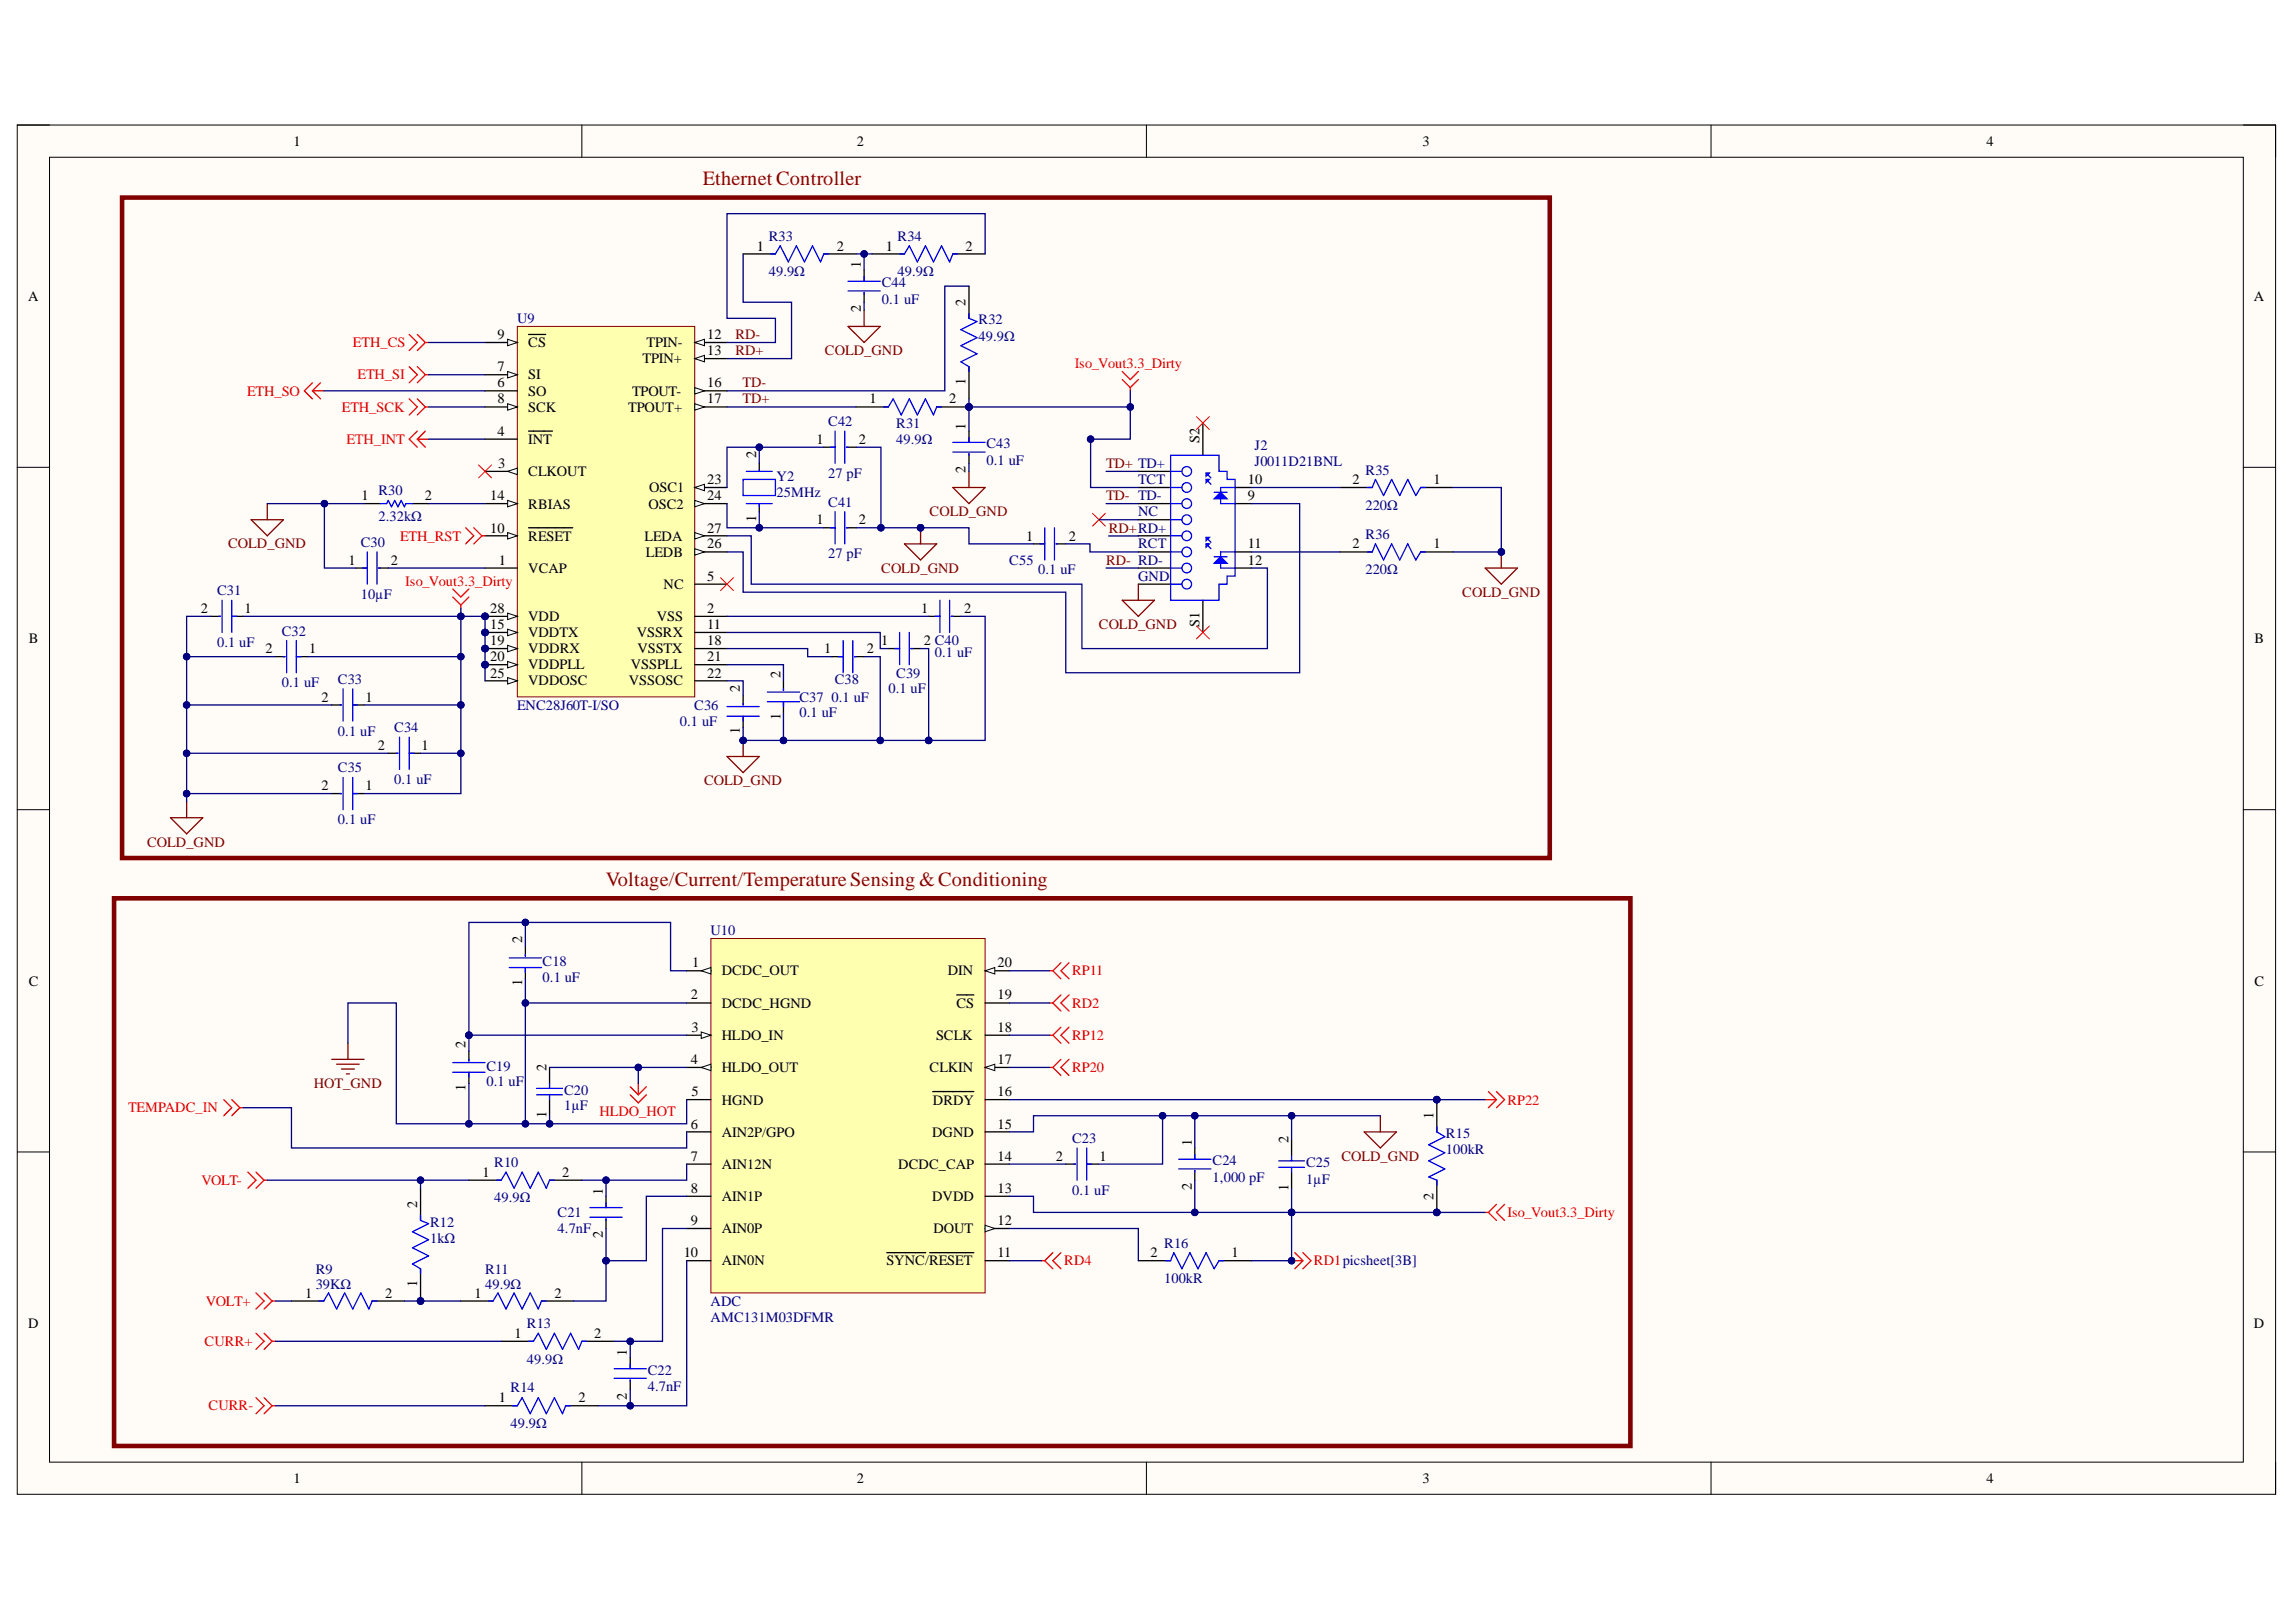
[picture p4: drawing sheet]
<svg xmlns="http://www.w3.org/2000/svg" width="297mm" height="210mm" viewBox="0 0 297 210" stroke-linecap="round" stroke-linejoin="round" font-family="sans-serif">
<defs><g id="words">
<g font-size="2.6" fill="#980000">
<text x="90.9" y="23.9">Ethernet Controller</text>
<text x="78.4" y="114.6">Voltage/Current/TemperatureSensing &amp;Conditioning</text>
</g>
<g font-size="1.9">
<text x="38" y="18.8">1</text>
<text x="110.9" y="18.8">2</text>
<text x="184" y="18.8">3</text>
<text x="257" y="18.8">4</text>
<text x="97.9" y="32.4">1</text>
<text x="108.2" y="32.4">2</text>
<text x="111.4" y="34.7" transform="rotate(-90 111.4 34.7)">1</text>
<text x="114.6" y="32.4">1</text>
<text x="124.9" y="32.4">2</text>
<text x="3.6" y="38.9">A</text>
<text x="111.4" y="40.4" transform="rotate(-90 111.4 40.4)">2</text>
<text x="124.9" y="39.5" transform="rotate(-90 124.9 39.5)">2</text>
<text x="291.6" y="38.9">A</text>
<text x="64.4" y="43.8">9</text>
<text x="68.3" y="44.9">CS</text>
<text x="83.1" y="47">TPIN+</text>
<text x="83.6" y="44.9">TPIN-</text>
<text x="91.5" y="43.8">12</text>
<text x="91.5" y="46">13</text>
<text x="64.4" y="50.1">6</text>
<text x="64.4" y="48.1">7</text>
<text x="64.4" y="52.2">8</text>
<text x="68.3" y="51.2">SO</text>
<text x="68.3" y="49.1">SI</text>
<text x="68.3" y="53.3">SCK</text>
<text x="81.3" y="53.3">TPOUT+</text>
<text x="81.8" y="51.2">TPOUT-</text>
<text x="91.5" y="50.1">16</text>
<text x="91.5" y="52.2">17</text>
<text x="112.5" y="52.2">1</text>
<text x="122.8" y="52.2">2</text>
<text x="124.9" y="49.8" transform="rotate(-90 124.9 49.8)">1</text>
<text x="64.4" y="56.4">4</text>
<text x="68.3" y="57.4">INT</text>
<text x="97.8" y="59.3" transform="rotate(-90 97.8 59.3)">2</text>
<text x="105.6" y="57.4">1</text>
<text x="111.1" y="57.4">2</text>
<text x="124.9" y="55.6" transform="rotate(-90 124.9 55.6)">1</text>
<text x="155.2" y="57.3" transform="rotate(-90 155.2 57.3)">S2</text>
<text x="46.8" y="64.7">1</text>
<text x="55" y="64.7">2</text>
<text x="63.4" y="64.7">14</text>
<text x="64.4" y="60.6">3</text>
<text x="68.3" y="61.6">CLKOUT</text>
<text x="68.3" y="65.8">RBIAS</text>
<text x="83.9" y="65.8">OSC2</text>
<text x="84" y="63.7">OSC1</text>
<text x="91.5" y="62.7">23</text>
<text x="91.5" y="64.7">24</text>
<text x="124.9" y="61.2" transform="rotate(-90 124.9 61.2)">2</text>
<text x="161.4" y="64.7">9</text>
<text x="161.4" y="62.7">10</text>
<text x="175" y="62.7">2</text>
<text x="185.5" y="62.7">1</text>
<text x="63.4" y="68.9">10</text>
<text x="68.3" y="70">RESET</text>
<text x="83.4" y="70">LEDA</text>
<text x="91.5" y="71">26</text>
<text x="91.5" y="68.9">27</text>
<text x="97.8" y="67.6" transform="rotate(-90 97.8 67.6)">1</text>
<text x="105.6" y="67.8">1</text>
<text x="111.1" y="67.8">2</text>
<text x="132.8" y="70">1</text>
<text x="138.3" y="70">2</text>
<text x="161.4" y="71">11</text>
<text x="175" y="71">2</text>
<text x="185.5" y="71">1</text>
<text x="45.1" y="73.1">1</text>
<text x="50.6" y="73.1">2</text>
<text x="64.5" y="73.1">1</text>
<text x="68.3" y="74.1">VCAP</text>
<text x="83.6" y="72.1">LEDB</text>
<text x="85.8" y="76.2">NC</text>
<text x="91.5" y="75.2">5</text>
<text x="161.4" y="73.1">12</text>
<text x="3.7" y="83.2">B</text>
<text x="26" y="79.3">2</text>
<text x="31.6" y="79.3">1</text>
<text x="63.4" y="81.4">15</text>
<text x="63.4" y="83.5">19</text>
<text x="63.4" y="79.3">28</text>
<text x="68.3" y="82.5">VDDTX</text>
<text x="68.3" y="80.3">VDD</text>
<text x="82.4" y="82.5">VSSRX</text>
<text x="85" y="80.3">VSS</text>
<text x="91.5" y="79.3">2</text>
<text x="91.5" y="81.4">11</text>
<text x="91.5" y="83.5">18</text>
<text x="114" y="83.5">1</text>
<text x="119.2" y="79.3">1</text>
<text x="119.5" y="83.5">2 C40</text>
<text x="124.7" y="79.3">2</text>
<text x="155.2" y="81.1" transform="rotate(-90 155.2 81.1)">S1</text>
<text x="291.7" y="83.2">B</text>
<text x="34.3" y="84.6">2</text>
<text x="40" y="84.6">1</text>
<text x="63.4" y="85.6">20</text>
<text x="63.4" y="87.7">25</text>
<text x="68.3" y="84.6">VDDRX</text>
<text x="68.3" y="86.6">VDDPLL</text>
<text x="68.3" y="88.7">VDDOSC</text>
<text x="81.4" y="88.7">VSSOSC</text>
<text x="81.6" y="86.6">VSSPLL</text>
<text x="82.5" y="84.6">VSSTX</text>
<text x="91.5" y="85.6">21</text>
<text x="91.5" y="87.7">22</text>
<text x="95.7" y="89.6" transform="rotate(-90 95.7 89.6)">2</text>
<text x="101" y="87.7" transform="rotate(-90 101 87.7)">2</text>
<text x="106.6" y="84.6">1</text>
<text x="112.1" y="84.6">2</text>
<text x="41.6" y="90.8">2</text>
<text x="47.3" y="90.8">1</text>
<text x="95.7" y="95" transform="rotate(-90 95.7 95)">1</text>
<text x="101" y="93.2" transform="rotate(-90 101 93.2)">1</text>
<text x="48.9" y="97.1">2</text>
<text x="54.5" y="97.1">1</text>
<text x="41.6" y="102.2">2</text>
<text x="47.3" y="102.2">1</text>
<text x="67.6" y="122.1" transform="rotate(-90 67.6 122.1)">2</text>
<text x="89.6" y="125.2">1</text>
<text x="129.1" y="125.2">20</text>
<text x="3.7" y="127.6">C</text>
<text x="67.6" y="127.6" transform="rotate(-90 67.6 127.6)">1</text>
<text x="89.4" y="129.3">2</text>
<text x="93.4" y="126.2">DCDC_OUT</text>
<text x="93.4" y="130.4">DCDC_HGND</text>
<text x="122.6" y="126.2">DIN</text>
<text x="123.7" y="130.4">CS</text>
<text x="129.1" y="129.3">19</text>
<text x="291.7" y="127.6">C</text>
<text x="60.2" y="135.6" transform="rotate(-90 60.2 135.6)">2</text>
<text x="89.4" y="137.7">4</text>
<text x="89.5" y="133.6">3</text>
<text x="93.4" y="134.6">HLDO_IN</text>
<text x="121.1" y="134.6">SCLK</text>
<text x="129.1" y="137.7">17</text>
<text x="129.1" y="133.6">18</text>
<text x="60.2" y="141.2" transform="rotate(-90 60.2 141.2)">1</text>
<text x="70.7" y="138.5" transform="rotate(-90 70.7 138.5)">2</text>
<text x="89.5" y="141.8">5</text>
<text x="93.4" y="138.7">HLDO_OUT</text>
<text x="93.4" y="142.9">HGND</text>
<text x="120.3" y="138.7">CLKIN</text>
<text x="120.7" y="142.9">DRDY</text>
<text x="129.1" y="141.8">16</text>
<text x="70.7" y="144.7" transform="rotate(-90 70.7 144.7)">1</text>
<text x="89.4" y="146.1">6</text>
<text x="93.4" y="147.1">AIN2P/GPO</text>
<text x="120.6" y="147.1">DGND</text>
<text x="129.1" y="146.1">15</text>
<text x="154.2" y="148.3" transform="rotate(-90 154.2 148.3)">1</text>
<text x="166.7" y="147.9" transform="rotate(-90 166.7 147.9)">2</text>
<text x="185.5" y="144.8" transform="rotate(-90 185.5 144.8)">1</text>
<text x="62.4" y="152.3">1</text>
<text x="72.7" y="152.3">2</text>
<text x="78" y="154.6" transform="rotate(-90 78 154.6)">1</text>
<text x="89.4" y="150.2">7</text>
<text x="89.4" y="154.3">8</text>
<text x="93.4" y="151.2">AIN12N</text>
<text x="93.4" y="155.4">AIN1P</text>
<text x="116.2" y="151.2">DCDC_CAP</text>
<text x="120.6" y="155.4">DVDD</text>
<text x="129.1" y="154.3">13</text>
<text x="129.1" y="150.2">14</text>
<text x="136.6" y="150.2">2</text>
<text x="142.2" y="150.2">1</text>
<text x="154.2" y="154" transform="rotate(-90 154.2 154)">2</text>
<text x="166.7" y="154.1" transform="rotate(-90 166.7 154.1)">1</text>
<text x="185.5" y="155.3" transform="rotate(-90 185.5 155.3)">2</text>
<text x="54" y="156.3" transform="rotate(-90 54 156.3)">2</text>
<text x="78" y="160.3" transform="rotate(-90 78 160.3)">2</text>
<text x="89.4" y="158.6">9</text>
<text x="93.4" y="159.6">AIN0P</text>
<text x="120.8" y="159.6">DOUT</text>
<text x="129.1" y="158.6">12</text>
<text x="39.5" y="167.9">1</text>
<text x="49.8" y="167.9">2</text>
<text x="54" y="166.6" transform="rotate(-90 54 166.6)">1</text>
<text x="61.4" y="167.9">1</text>
<text x="71.7" y="167.9">2</text>
<text x="88.5" y="162.7">10</text>
<text x="93.4" y="163.7">AIN0N</text>
<text x="114.7" y="163.7">SYNC/RESET</text>
<text x="129.1" y="162.7">11</text>
<text x="148.8" y="162.7">2</text>
<text x="159.3" y="162.7">1</text>
<text x="3.6" y="171.8">D</text>
<text x="66.6" y="173.1">1</text>
<text x="76.9" y="173.1">2</text>
<text x="291.6" y="171.8">D</text>
<text x="81.1" y="175.5" transform="rotate(-90 81.1 175.5)">1</text>
<text x="64.5" y="181.5">1</text>
<text x="74.8" y="181.5">2</text>
<text x="81.1" y="181.1" transform="rotate(-90 81.1 181.1)">2</text>
<text x="38" y="191.9">1</text>
<text x="110.9" y="191.9">2</text>
<text x="184" y="191.9">3</text>
<text x="257" y="191.9">4</text>
</g>
<g font-size="1.9" fill="#000080">
<text x="99.5" y="35.7">49.9Ω</text>
<text x="99.5" y="31.2">R33</text>
<text x="116.1" y="35.7">49.9Ω</text>
<text x="116.1" y="31.2">R34</text>
<text x="66.9" y="41.8">U9</text>
<text x="114.1" y="39.3">0.1 uF</text>
<text x="114.1" y="37.2">C44</text>
<text x="126.6" y="42">R32</text>
<text x="126.6" y="44.1">49.9Ω</text>
<text x="107.2" y="55.2">C42</text>
<text x="115.9" y="57.4">49.9Ω</text>
<text x="115.9" y="55.3">R31</text>
<text x="127.6" y="58">C43</text>
<text x="162.3" y="58.3">J2</text>
<text x="49" y="64.1">R30</text>
<text x="100.5" y="64.3">25MHz</text>
<text x="100.5" y="62.3">Y2</text>
<text x="107.2" y="61.8">27 pF</text>
<text x="107.2" y="65.6">C41</text>
<text x="127.6" y="60.2">0.1 uF</text>
<text x="147.2" y="62.7">TCT</text>
<text x="162.3" y="60.3">J0011D21BNL</text>
<text x="176.7" y="66">220Ω</text>
<text x="176.7" y="61.4">R35</text>
<text x="46.7" y="70.8">C30</text>
<text x="49" y="67.4">2.32kΩ</text>
<text x="147.2" y="66.8">NC</text>
<text x="147.2" y="71">RCT</text>
<text x="176.7" y="69.7">R36</text>
<text x="28.1" y="77">C31</text>
<text x="46.7" y="77.5">10µF</text>
<text x="107.2" y="72.2">27 pF</text>
<text x="130.6" y="73.1">C55</text>
<text x="134.3" y="74.3">0.1 uF</text>
<text x="147.2" y="75.2">GND</text>
<text x="176.7" y="74.3">220Ω</text>
<text x="28.1" y="83.7">0.1 uF</text>
<text x="36.4" y="82.3">C32</text>
<text x="36.4" y="88.9">0.1 uF</text>
<text x="43.7" y="88.5">C33</text>
<text x="108" y="88.5">C38</text>
<text x="114.9" y="89.7">0.1 uF</text>
<text x="115.9" y="87.7">C39</text>
<text x="120.9" y="85">0.1 uF</text>
<text x="43.7" y="95.2">0.1 uF</text>
<text x="51" y="94.8">C34</text>
<text x="66.9" y="91.8">ENC28J60T-I/SO</text>
<text x="88" y="93.9">0.1 uF</text>
<text x="89.8" y="91.8">C36</text>
<text x="103.4" y="92.8">0.1 uF</text>
<text x="103.4" y="90.8">C37</text>
<text x="107.6" y="90.8">0.1 uF</text>
<text x="43.7" y="99.9">C35</text>
<text x="51" y="101.5">0.1 uF</text>
<text x="43.7" y="106.6">0.1 uF</text>
<text x="70.2" y="124.9">C18</text>
<text x="91.9" y="121">U10</text>
<text x="70.2" y="127.1">0.1 uF</text>
<text x="62.9" y="140.6">0.1 uF</text>
<text x="62.9" y="138.5">C19</text>
<text x="73" y="143.7">1µF</text>
<text x="73" y="141.7">C20</text>
<text x="138.7" y="147.9">C23</text>
<text x="187.1" y="149.4">100kR</text>
<text x="187.1" y="147.3">R15</text>
<text x="63.9" y="155.6">49.9Ω</text>
<text x="63.9" y="151.1">R10</text>
<text x="138.7" y="154.6">0.1 uF</text>
<text x="156.9" y="152.9">1,000 pF</text>
<text x="156.9" y="150.8">C24</text>
<text x="169" y="153.2">1µF</text>
<text x="169" y="151.1">C25</text>
<text x="55.6" y="160.9">1kΩ</text>
<text x="55.6" y="158.7">R12</text>
<text x="72.1" y="159.6">4.7nF</text>
<text x="72.1" y="157.5">C21</text>
<text x="150.6" y="161.4">R16</text>
<text x="40.8" y="166.8">39KΩ</text>
<text x="40.8" y="164.8">R9</text>
<text x="62.8" y="166.8">49.9Ω</text>
<text x="62.8" y="164.8">R11</text>
<text x="150.6" y="166.1">100kR</text>
<text x="68.2" y="171.9">R13</text>
<text x="91.9" y="171.1">AMC131M03DFMR</text>
<text x="91.9" y="169">ADC</text>
<text x="68.2" y="176.5">49.9Ω</text>
<text x="83.8" y="177.9">C22</text>
<text x="66" y="184.8">49.9Ω</text>
<text x="66" y="180.2">R14</text>
<text x="83.8" y="180">4.7nF</text>
</g>
<g font-size="1.9" fill="#f00">
<text x="45.7" y="44.9">ETH_CS</text>
<text x="139" y="47.6">Iso_Vout3.3_Dirty</text>
<text x="32" y="51.2">ETH_SO</text>
<text x="44.2" y="53.3">ETH_SCK</text>
<text x="46.3" y="49.1">ETH_SI</text>
<text x="44.8" y="57.4">ETH_INT</text>
<text x="51.8" y="70">ETH_RST</text>
<text x="52.4" y="75.8">Iso_Vout3.3_Dirty</text>
<text x="138.7" y="130.4">RD2</text>
<text x="138.7" y="126.2">RP11</text>
<text x="138.7" y="134.6">RP12</text>
<text x="16.6" y="144">TEMPADC_IN</text>
<text x="138.7" y="138.7">RP20</text>
<text x="195" y="142.9">RP22</text>
<text x="77.6" y="144.4">HLDO_HOT</text>
<text x="26" y="153.3">VOLT-</text>
<text x="195" y="157.5">Iso_Vout3.3_Dirty</text>
<text x="137.7" y="163.7">RD4</text>
<text x="170" y="163.7">RD1picsheet[3B]</text>
<text x="26.6" y="169">VOLT+</text>
<text x="26.5" y="174.2">CURR+</text>
<text x="27" y="182.5">CURR-</text>
</g>
<g font-size="1.9" fill="#800000">
<text x="95.1" y="43.8">RD-</text>
<text x="95.1" y="46">RD+</text>
<text x="106.7" y="46">COLD_GND</text>
<text x="96.1" y="52.2">TD+</text>
<text x="96.1" y="50.1">TD-</text>
<text x="143.1" y="60.6">TD+ TD+</text>
<text x="143.1" y="64.7">TD- TD-</text>
<text x="29.5" y="71">COLD_GND</text>
<text x="120.3" y="66.8">COLD_GND</text>
<text x="143.4" y="68.9">RD+RD+</text>
<text x="114" y="74.1">COLD_GND</text>
<text x="143.1" y="73.1">RD- RD-</text>
<text x="189.2" y="77.2">COLD_GND</text>
<text x="142.2" y="81.4">COLD_GND</text>
<text x="91.1" y="101.6">COLD_GND</text>
<text x="19" y="109.6">COLD_GND</text>
<text x="40.6" y="140.8">HOT_GND</text>
<text x="173.5" y="150.2">COLD_GND</text>
</g>
</g></defs>
<path d="M2.2 16.2h292.2v177.2h-292.2z" fill-rule="evenodd" fill="#fffcf8"/>
<path d="M2.2 16.2h292.2v177.2h-292.2z" fill="none" stroke="#000" stroke-width=".13"/>
<path d="M6.4 20.4h283.8v168.8h-283.8z" fill-rule="evenodd" fill="#fffcf8"/>
<g fill="none" stroke="#000" stroke-width=".13">
<path d="M2.2 16.2h4.2M75.3 16.2v4.2M148.3 16.2v4.2M221.4 16.2v4.2M290.2 16.2h4.2v4.2M6.4 20.4h283.8v168.8h-283.8zM2.2 60.5h4.2M290.2 60.5h4.2M2.2 104.8h4.2M290.2 104.8h4.2M2.2 149.1h4.2M290.2 149.1h4.2"/>
<path d="M75.3 189.2v4.2M148.3 189.2v4.2M221.4 189.2v4.2M294.4 189.2v4.2"/>
</g>
<path d="M155.6 54.8v4.1M147.3 75.6h4.1M147.3 73.5h4.1M147.3 71.4h4.1M147.3 69.3h4.1M147.3 63.1h4.1M147.3 65.2h4.1M147.3 61h4.1M147.3 67.3h4.1M155.6 77.7v4.1" fill="none" stroke="#000" stroke-width=".17"/>
<g fill="none" stroke="#00f" stroke-width=".17">
<path d="M151.4 58.9h6.3v2.1h1v1h1.1v12.6h-1.1v1h-1v2.1h-6.3zM151.4 63.1h1.5M151.4 67.3h1.5M151.4 65.2h1.5M151.4 61h1.5M151.4 71.4h1.5M151.4 69.3h1.5M151.4 75.6h1.5M151.4 73.5h1.5M157.1 63.7h1.6"/>
<circle cx="153.5" cy="61" r=".62"/>
<circle cx="153.5" cy="73.5" r=".62"/>
<circle cx="153.5" cy="69.3" r=".62"/>
<circle cx="153.5" cy="71.4" r=".62"/>
<circle cx="153.5" cy="63.1" r=".62"/>
<circle cx="153.5" cy="65.2" r=".62"/>
<circle cx="153.5" cy="67.3" r=".62"/>
<circle cx="153.5" cy="75.6" r=".62"/>
</g>
<path d="M157.1 64.5l.8-.8 .8 .8z" fill="#00f"/>
<path d="M156 62l.7 .7M156 61.2l.7 .6M157.1 64.5l.8-.8 .8 .8zM157.9 63.1v2.1" fill="none" stroke="#00f" stroke-width=".17"/>
<path d="M156 61.2h.5l-.5 .4z" fill="#00f"/>
<path d="M156 61.2h.5l-.5 .4z" fill="none" stroke="#00f" stroke-width=".17"/>
<path d="M156 62h.5l-.5 .5z" fill="#00f"/>
<path d="M156 62h.5l-.5 .5zM157.1 72.1h1.6" fill="none" stroke="#00f" stroke-width=".17"/>
<path d="M157.1 72.9l.8-.8 .8 .8z" fill="#00f"/>
<path d="M156 70.4l.7 .6M156 69.5l.7 .7M157.1 72.9l.8-.8 .8 .8zM157.9 71.4v.7M157.9 72.9v.6" fill="none" stroke="#00f" stroke-width=".17"/>
<path d="M156 69.5h.5l-.5 .5z" fill="#00f"/>
<path d="M156 69.5h.5l-.5 .5z" fill="none" stroke="#00f" stroke-width=".17"/>
<path d="M156 70.4h.5l-.5 .4z" fill="#00f"/>
<path d="M156 70.4h.5l-.5 .4zM157.9 63.1h1.9M157.9 65.2h1.9M157.9 71.4h1.9M157.9 73.5h1.9" fill="none" stroke="#00f" stroke-width=".17"/>
<path d="M159.8 65.2h2.1M159.8 63.1h2.1M159.8 71.4h2.1M159.8 73.5h2.1" fill="none" stroke="#000" stroke-width=".17"/>
<circle cx="62.8" cy="81.8" r=".42" fill="#000080"/>
<circle cx="62.8" cy="81.8" r=".42" fill="none" stroke="#000080" stroke-width=".13"/>
<circle cx="62.8" cy="83.9" r=".42" fill="#000080"/>
<circle cx="62.8" cy="83.9" r=".42" fill="none" stroke="#000080" stroke-width=".13"/>
<circle cx="62.8" cy="86" r=".42" fill="#000080"/>
<circle cx="62.8" cy="86" r=".42" fill="none" stroke="#000080" stroke-width=".13"/>
<circle cx="62.8" cy="79.8" r=".42" fill="#000080"/>
<circle cx="62.8" cy="79.8" r=".42" fill="none" stroke="#000080" stroke-width=".13"/>
<path d="M66.9 42.2h23v48h-23z" fill-rule="evenodd" fill="#ffffb0"/>
<path d="M66.9 42.2h23v48h-23z" fill="none" stroke="#800000" stroke-width=".13"/>
<path d="M62.8 73.5h4.1M62.8 61h4.1M89.9 79.8h4.2" fill="none" stroke="#000" stroke-width=".17"/>
<path d="M65.7 61l1.2-.4v.8z" fill="#f8fcff"/>
<path d="M65.7 61l1.2-.4v.8z" fill="none" stroke="#000" stroke-width=".13"/>
<path d="M62.8 56.8h4.1M62.8 50.6h4.1M62.8 48.5h4.1M68.4 55.8h3.1M89.9 75.6h4.2" fill="none" stroke="#000" stroke-width=".17"/>
<path d="M65.7 48.1l1.2 .4-1.2 .4z" fill="#f8fcff"/>
<path d="M65.7 48.1l1.2 .4-1.2 .4z" fill="none" stroke="#000" stroke-width=".13"/>
<path d="M62.8 52.7h4.1" fill="none" stroke="#000" stroke-width=".17"/>
<path d="M65.7 52.2l1.2 .5-1.2 .4z" fill="#f8fcff"/>
<path d="M65.7 52.2l1.2 .5-1.2 .4z" fill="none" stroke="#000" stroke-width=".13"/>
<path d="M62.8 44.3h4.1" fill="none" stroke="#000" stroke-width=".17"/>
<path d="M65.7 43.9l1.2 .4-1.2 .4z" fill="#f8fcff"/>
<path d="M65.7 43.9l1.2 .4-1.2 .4z" fill="none" stroke="#000" stroke-width=".13"/>
<path d="M68.4 43.3h2.2M62.8 69.3h4.1" fill="none" stroke="#000" stroke-width=".17"/>
<path d="M65.7 68.9l1.2 .4-1.2 .5z" fill="#f8fcff"/>
<path d="M65.7 68.9l1.2 .4-1.2 .5z" fill="none" stroke="#000" stroke-width=".13"/>
<path d="M89.9 44.3h4.2M68.4 68.3h5.7M89.9 81.8h4.2" fill="none" stroke="#000" stroke-width=".17"/>
<path d="M89.9 44.3l1.2-.4v.8z" fill="#f8fcff"/>
<path d="M89.9 44.3l1.2-.4v.8z" fill="none" stroke="#000" stroke-width=".13"/>
<path d="M89.9 46.4h4.2" fill="none" stroke="#000" stroke-width=".17"/>
<path d="M89.9 46.4l1.2-.4v.8z" fill="#f8fcff"/>
<path d="M89.9 46.4l1.2-.4v.8z" fill="none" stroke="#000" stroke-width=".13"/>
<path d="M62.8 65.2h4.1" fill="none" stroke="#000" stroke-width=".17"/>
<path d="M65.7 64.8l1.2 .4-1.2 .4z" fill="#f8fcff"/>
<path d="M65.7 64.8l1.2 .4-1.2 .4z" fill="none" stroke="#000" stroke-width=".13"/>
<path d="M62.8 81.8h4.1" fill="none" stroke="#000" stroke-width=".17"/>
<path d="M65.7 81.4l1.2 .4-1.2 .5z" fill="#f8fcff"/>
<path d="M65.7 81.4l1.2 .4-1.2 .5z" fill="none" stroke="#000" stroke-width=".13"/>
<circle cx="62.8" cy="81.8" r=".42" fill="#000080"/>
<circle cx="62.8" cy="81.8" r=".42" fill="none" stroke="#000080" stroke-width=".13"/>
<path d="M89.9 50.6h4.2" fill="none" stroke="#000" stroke-width=".17"/>
<path d="M89.9 50.2l1.2 .4-1.2 .4z" fill="#f8fcff"/>
<path d="M89.9 50.2l1.2 .4-1.2 .4z" fill="none" stroke="#000" stroke-width=".13"/>
<path d="M89.9 52.7h4.2" fill="none" stroke="#000" stroke-width=".17"/>
<path d="M89.9 52.2l1.2 .5-1.2 .4z" fill="#f8fcff"/>
<path d="M89.9 52.2l1.2 .5-1.2 .4z" fill="none" stroke="#000" stroke-width=".13"/>
<path d="M62.8 83.9h4.1M89.9 83.9h4.2" fill="none" stroke="#000" stroke-width=".17"/>
<path d="M65.7 83.5l1.2 .4-1.2 .4z" fill="#f8fcff"/>
<path d="M65.7 83.5l1.2 .4-1.2 .4z" fill="none" stroke="#000" stroke-width=".13"/>
<circle cx="62.8" cy="83.9" r=".42" fill="#000080"/>
<circle cx="62.8" cy="83.9" r=".42" fill="none" stroke="#000080" stroke-width=".13"/>
<path d="M62.8 86h4.1" fill="none" stroke="#000" stroke-width=".17"/>
<path d="M65.7 85.6l1.2 .4-1.2 .4z" fill="#f8fcff"/>
<path d="M65.7 85.6l1.2 .4-1.2 .4z" fill="none" stroke="#000" stroke-width=".13"/>
<circle cx="62.8" cy="86" r=".42" fill="#000080"/>
<circle cx="62.8" cy="86" r=".42" fill="none" stroke="#000080" stroke-width=".13"/>
<path d="M89.9 63.1h4.2M89.9 86h4.2M89.9 88.1h4.2" fill="none" stroke="#000" stroke-width=".17"/>
<path d="M89.9 63.1l1.2-.4v.8z" fill="#f8fcff"/>
<path d="M89.9 63.1l1.2-.4v.8z" fill="none" stroke="#000" stroke-width=".13"/>
<path d="M89.9 65.2h4.2" fill="none" stroke="#000" stroke-width=".17"/>
<path d="M89.9 64.8l1.2 .4-1.2 .4z" fill="#f8fcff"/>
<path d="M89.9 64.8l1.2 .4-1.2 .4z" fill="none" stroke="#000" stroke-width=".13"/>
<path d="M62.8 88.1h4.1" fill="none" stroke="#000" stroke-width=".17"/>
<path d="M65.7 87.7l1.2 .4-1.2 .4z" fill="#f8fcff"/>
<path d="M65.7 87.7l1.2 .4-1.2 .4z" fill="none" stroke="#000" stroke-width=".13"/>
<path d="M89.9 71.4h4.2" fill="none" stroke="#000" stroke-width=".17"/>
<path d="M89.9 71l1.2 .4-1.2 .4z" fill="#f8fcff"/>
<path d="M89.9 71l1.2 .4-1.2 .4z" fill="none" stroke="#000" stroke-width=".13"/>
<path d="M89.9 69.3h4.2" fill="none" stroke="#000" stroke-width=".17"/>
<path d="M89.9 68.9l1.2 .4-1.2 .5z" fill="#f8fcff"/>
<path d="M89.9 68.9l1.2 .4-1.2 .5z" fill="none" stroke="#000" stroke-width=".13"/>
<path d="M62.8 79.8h4.1" fill="none" stroke="#000" stroke-width=".17"/>
<path d="M65.7 79.3l1.2 .5-1.2 .4z" fill="#f8fcff"/>
<path d="M65.7 79.3l1.2 .5-1.2 .4z" fill="none" stroke="#000" stroke-width=".13"/>
<circle cx="62.8" cy="79.8" r=".42" fill="#000080"/>
<circle cx="62.8" cy="79.8" r=".42" fill="none" stroke="#000080" stroke-width=".13"/>
<g fill="none" stroke="#000" stroke-width=".17">
<path d="M98.2 60v1M106.6 57.9h1.4M109.5 57.9h1.3M46.1 73.5h1.4M47.1 65.2h2.1M49 73.5h1.2M53.4 65.2h2M98.2 65.2v1M106.6 68.3h1.4M109.5 68.3h1.3M120.1 79.8h1.5M123.1 79.8h1.2"/>
<path d="M173.4 63.1h4.1M173.4 71.4h4.1M183.8 63.1h4.2M183.8 71.4h4.2"/>
</g>
<g fill="none" stroke="#00f" stroke-width=".17">
<path d="M107.4 57.9h.6M108 55.8v4.2M109.3 55.8v4.2M109.5 57.9h.2M46.9 73.5h.6M47.5 71.4v4.2M48.8 71.4v4.2M49 73.5h.2M49.2 65.2h.8l.2-.4 .4 .8 .5-.8 .4 .8 .4-.8 .4 .8 .2-.4h.9M96.1 62h4.2v2.1h-4.2zM96.6 65.2h3.3M96.6 61h3.3"/>
<path d="M98.2 60.8v.2M98.2 65.2v.4M107.4 68.3h.6M108 66.2v4.2M109.3 66.2v4.2M109.5 68.3h.2M121 79.8h.6M121.6 77.7v4.1M122.9 77.7v4.1M123.1 79.8h.2M176.9 63.1h.6l.4-1.1 1.1 2.1 1-2.1 1.1 2.1 1-2.1 1.1 2.1 .6-1h.6M176.9 71.4h.6l.4-1 1.1 2.1 1-2.1 1.1 2.1 1-2.1 1.1 2.1 .6-1.1h.6"/>
</g>
<circle cx="125.4" cy="52.7" r=".42" fill="#000080"/>
<circle cx="125.4" cy="52.7" r=".42" fill="none" stroke="#000080" stroke-width=".13"/>
<path d="M110.8 52.7h4.1M121.2 52.7h4.2" fill="none" stroke="#000" stroke-width=".17"/>
<circle cx="125.4" cy="52.7" r=".42" fill="#000080"/>
<circle cx="125.4" cy="52.7" r=".42" fill="none" stroke="#000080" stroke-width=".13"/>
<g fill="none" stroke="#00f" stroke-width=".17">
<path d="M99.7 32.9h.6l.6-1.1 1.1 2.1 1-2.1 1.1 2.1 1-2.1 1.1 2.1 .4-1h.6M109.7 36.4h4.2M109.7 37.7h4.2M111.8 35.8v.6M111.8 37.9v.2M116.4 32.9h.6l.6-1.1 1.1 2.1 1-2.1 1.1 2.1 1-2.1 1.1 2.1 .4-1h.6M114.3 52.7h.6l.6-1.1 1.1 2.1 1-2.1 1.1 2.1 1-2.1 1.1 2.1 .4-1h.6M123.3 57.2h4.1M123.3 58.5h4.1M125.4 40.6v.6l1 .4-2.1 1.1 2.1 1-2.1 1 2.1 1.1-2.1 1 1.1 .7v.6M125.4 56.6v.6M125.4 58.7v.2"/>
<path d="M28.3 79.8h.2M28.7 77.7v4.1M30 77.7v4.1M30 79.8h.6M36.7 85h.2M37.1 82.9v4.2M38.3 85h.7M38.3 82.9v4.2M44 91.2h.2M44.4 89.1v4.2M45.6 89.1v4.2M45.6 91.2h.7"/>
<path d="M51.3 97.5h.2M51.7 95.4v4.2M52.9 95.4v4.2M52.9 97.5h.7M94.1 92.7h4.1M94.1 91.4h4.1M96.1 91v.2M96.1 92.7v.6M99.3 90.8h4.1M99.3 89.6h4.1M101.4 89.1v.3M101.4 90.8v.6"/>
<path d="M108.5 85h.6M109.1 82.9v4.2M110.3 82.9v4.2M110.5 85h.3M115.8 83.9h.6M116.4 81.8v4.2M117.6 81.8v4.2M117.8 83.9h.3M44 102.7h.2M44.4 100.6v4.2M45.6 100.6v4.2M45.6 102.7h.7"/>
</g>
<g fill="none" stroke="#000" stroke-width=".17">
<path d="M96.1 32.9h4.2M106.6 32.9h4.2M111.8 34.9v1.5M111.8 37.9v1.2M112.8 32.9h4.2M123.3 32.9h4.1M125.4 37v4.2M125.4 47.5v4.1M125.4 55.8v1.4M125.4 58.7v1.3M27.3 79.8h1.2M30 79.8h1.4"/>
<path d="M35.6 85h1.3M38.3 85h1.5M42.9 91.2h1.3M45.6 91.2h1.5M50.2 97.5h1.3M52.9 97.5h1.5M96.1 90v1.2M96.1 92.7v1.4M101.4 88.1v1.3M101.4 90.8v1.5M107.6 85h1.5M110.5 85h1.3"/>
<path d="M114.9 83.9h1.5M117.8 83.9h1.3M42.9 102.7h1.3M45.6 102.7h1.5"/>
</g>
<path d="M61.9 60.2l1.7 1.6M63.6 60.2l-1.7 1.6M93.2 74.8l1.7 1.6M94.9 74.8l-1.7 1.6M141.3 66.4l1.7 1.7M143 66.4l-1.7 1.7" fill="none" stroke="#f00" stroke-width=".13"/>
<g fill="none" stroke="#f00" stroke-width=".17">
<path d="M40.4 50.6l1.1 1M40.4 49.5l-1 1.1 1 1M40.4 50.6h1.5M41.5 49.5l-1.1 1.1M52.9 43.3l1.1 1-1.1 1.1M52.9 47.5l1.1 1-1.1 1M52.9 51.6l1.1 1.1-1.1 1M54 43.3l1 1M54 47.5l1 1M54 51.6l1 1.1M54 56.8l1 1.1M54 55.8l-1.1 1 1.1 1.1"/>
<path d="M54 56.8h1.4M55 44.3l-1 1.1M55 44.3h.4M55 48.5l-1 1M55 48.5h.4M55 52.7l-1 1M55 52.7h.4M55 55.8l-1 1M145.2 48.1l1 1 1.1-1M145.2 49.1l1 1.1M146.2 50.2v.4M147.3 49.1l-1.1 1.1"/>
<path d="M58.6 76.2l1 1.1 1.1-1.1M58.6 77.3l1 1M59.6 78.3v.4M60.2 68.3l1.1 1-1.1 1.1M60.7 77.3l-1.1 1M61.3 68.3l1 1M62.3 69.3l-1 1.1M62.3 69.3h.5"/>
</g>
<path d="M94.1 97.9h4.1l-2.1 2.1zM96.1 95.8v2.1" fill="none" stroke="#800000" stroke-width=".17"/>
<circle cx="96.1" cy="95.8" r=".42" fill="#000080"/>
<circle cx="96.1" cy="95.8" r=".42" fill="none" stroke="#000080" stroke-width=".13"/>
<path d="M109.7 42.2h4.2l-2.1 2.1zM111.8 40.2v2M32.5 67.3h4.2l-2.1 2zM34.6 65.2v2.1M117 70.4h4.2l-2.1 2.1zM119.1 68.3v2.1" fill="none" stroke="#800000" stroke-width=".17"/>
<circle cx="119.1" cy="68.3" r=".42" fill="#000080"/>
<circle cx="119.1" cy="68.3" r=".42" fill="none" stroke="#000080" stroke-width=".13"/>
<path d="M123.3 63.1h4.1l-2 2.1zM125.4 61v2.1M145.2 77.7h4.2l-2.1 2.1zM147.3 75.6v2.1" fill="none" stroke="#800000" stroke-width=".17"/>
<path d="M92 121.5h35.4v45.8h-35.4z" fill-rule="evenodd" fill="#ffffb0"/>
<path d="M92 121.5h35.4v45.8h-35.4z" fill="none" stroke="#800000" stroke-width=".13"/>
<path d="M88.8 125.6h3.2" fill="none" stroke="#000" stroke-width=".17"/>
<path d="M90.7 125.6l1.3-.4v.8z" fill="#f8fcff"/>
<path d="M90.7 125.6l1.3-.4v.8z" fill="none" stroke="#000" stroke-width=".13"/>
<path d="M88.8 129.8h3.2M88.8 134h3.2" fill="none" stroke="#000" stroke-width=".17"/>
<path d="M90.7 133.5l1.3 .5-1.3 .4z" fill="#f8fcff"/>
<path d="M90.7 133.5l1.3 .5-1.3 .4z" fill="none" stroke="#000" stroke-width=".13"/>
<path d="M88.8 138.1h3.2" fill="none" stroke="#000" stroke-width=".17"/>
<path d="M90.7 138.1l1.3-.4v.9z" fill="#f8fcff"/>
<path d="M90.7 138.1l1.3-.4v.9z" fill="none" stroke="#000" stroke-width=".13"/>
<path d="M88.8 142.3h3.2M88.8 146.5h3.2M88.8 150.6h3.2M88.8 154.8h3.2M88.8 159h3.2M127.4 159h3.2M88.8 163.1h3.2M114.7 162.1h5.1M120.3 162.1h5.7M127.4 163.1h3.2" fill="none" stroke="#000" stroke-width=".17"/>
<path d="M127.4 158.6l1.3 .4-1.3 .4z" fill="#f8fcff"/>
<path d="M127.4 158.6l1.3 .4-1.3 .4z" fill="none" stroke="#000" stroke-width=".13"/>
<path d="M127.4 138.1h3.2M120.7 141.3h5.3M127.4 154.8h3.2M127.4 150.6h3.2M127.4 146.5h3.2M127.4 142.3h3.2" fill="none" stroke="#000" stroke-width=".17"/>
<path d="M127.4 138.1l1.3-.4v.9z" fill="#f8fcff"/>
<path d="M127.4 138.1l1.3-.4v.9z" fill="none" stroke="#000" stroke-width=".13"/>
<path d="M123.8 128.8h2.2M127.4 134h3.2M127.4 129.8h3.2M127.4 125.6h3.2" fill="none" stroke="#000" stroke-width=".17"/>
<path d="M127.4 125.6l1.3-.4v.8z" fill="#f8fcff"/>
<path d="M127.4 125.6l1.3-.4v.8z" fill="none" stroke="#000" stroke-width=".13"/>
<g fill="none" stroke="#000" stroke-width=".17">
<path d="M60.7 136.1v1.2M60.7 138.8v1.4M68 122.5v1.2M68 125.2v1.5M71.1 138.1v2.1M60.7 152.7h4.1M71.1 142.3v2.1M71.1 152.7h4.2M78.4 154.8v1.5M78.4 157.7v1.3M137.9 150.6h1.2M140.6 150.6h1.5"/>
<path d="M154.6 148.6v1.4M154.6 151.5v1.2M167.1 147.5v2.1M167.1 151.7v2.1M59.6 168.4h4.2M64.8 173.6h4.2M70.1 168.4h4.1M75.3 173.6h4.2M81.5 175.7v1.4M81.5 178.6v1.2M147.3 163.1h4.1M157.7 163.1h4.2"/>
<path d="M62.8 181.9h4.1M73.2 181.9h4.2"/>
</g>
<g fill="none" stroke="#00f" stroke-width=".17">
<path d="M58.6 138.8h4.2M58.6 137.5h4.2M60.7 137.1v.2M60.7 138.8v.6M65.9 125.2h4.2M65.9 124h4.2M68 123.5v.2M68 125.2v.6M64.2 152.7h.6l.7-1 1 2.1 1.1-2.1 1 2.1 1-2.1 1.1 2.1 .4-1.1h.6M69.4 140.8h3.4M69.4 141.7h3.4M71.1 140.2v.6"/>
<path d="M71.1 141.7v.6M76.3 156.3h4.2M76.3 157.5h4.2M78.4 155.6v.7M78.4 157.7v.2M138.9 150.6h.2M139.3 148.6v4.1M140.6 148.6v4.1M140.6 150.6h.6M152.5 150h4.2M152.5 151.3h4.2M154.6 149.4v.6"/>
<path d="M154.6 151.5v.2M165.4 150.2h3.4M165.4 151.1h3.4M167.1 149.6v.6M167.1 151.1v.6M63.2 168.4h.6l.6-1.1 1.1 2.1 1-2.1 1.1 2.1 1-2.1 1 2.1 .5-1h.6M68.4 173.6h.6l.6-1.1 1.1 2.1 1-2.1 1.1 2.1 1-2.1 1.1 2.1 .4-1h.6M79.5 177.1h4.1M79.5 178.4h4.1M81.5 176.5v.6M81.5 178.6v.2M150.8 163.1h.6l.5-1 1 2.1 1-2.1 1.1 2.1 1-2.1 1.1 2.1 .6-1.1h.6"/>
<path d="M66.3 181.9h.6l.7-1 1 2.1 1-2.1 1.1 2.1 1-2.1 1.1 2.1 .4-1.1h.6"/>
</g>
<g fill="none" stroke="#f00" stroke-width=".17">
<path d="M28.9 142.3l1.1 1-1.1 1.1M30 142.3l1 1M31 143.3l-1 1.1M31 143.3h.4M32.1 151.7l1 1-1 1.1M33.1 151.7l1.1 1M34.2 152.7l-1.1 1.1M34.2 152.7h.4M81.5 140.6l1.1 1.1M81.5 141.7l1.1 1 1-1M82.6 140.2v1.5M83.6 140.6l-1 1.1"/>
<path d="M192.1 156.9h.5M192.6 156.9l1 1M193.6 155.9l-1 1M194.6 155.9l-1 1 1 1M33.1 172.5l1.1 1.1-1.1 1M33.1 167.3l1.1 1.1-1.1 1M34.2 167.3l1 1.1M34.2 172.5l1 1.1M35.2 173.6l-1 1M35.2 173.6h.4M35.2 168.4l-1 1M35.2 168.4h.4"/>
<path d="M33.1 180.9l1.1 1-1.1 1.1M34.2 180.9l1 1M35.2 181.9l-1 1.1M35.2 181.9h.4"/>
</g>
<path d="M42.9 137.1h4.2M43.6 137.7h2.9M44.2 138.3h1.6M44.8 139h.4M45 135v2.1M176.5 146.5h4.2l-2.1 2.1zM178.6 144.4v2.1" fill="none" stroke="#800000" stroke-width=".17"/>
<circle cx="185.9" cy="142.3" r=".42" fill="#000080"/>
<circle cx="185.9" cy="142.3" r=".42" fill="none" stroke="#000080" stroke-width=".13"/>
<circle cx="185.9" cy="156.9" r=".42" fill="#000080"/>
<circle cx="185.9" cy="156.9" r=".42" fill="none" stroke="#000080" stroke-width=".13"/>
<path d="M185.9 142.3v4.2" fill="none" stroke="#000" stroke-width=".17"/>
<circle cx="185.9" cy="142.3" r=".42" fill="#000080"/>
<circle cx="185.9" cy="142.3" r=".42" fill="none" stroke="#000080" stroke-width=".13"/>
<path d="M185.9 152.7v4.2" fill="none" stroke="#000" stroke-width=".17"/>
<circle cx="185.9" cy="156.9" r=".42" fill="#000080"/>
<circle cx="185.9" cy="156.9" r=".42" fill="none" stroke="#000080" stroke-width=".13"/>
<path d="M185.9 145.8v.7l1 .6-2.1 1 2.1 1.1-2.1 1 2.1 1.1-2.1 1 1.1 .4v.7" fill="none" stroke="#00f" stroke-width=".17"/>
<g fill="none" stroke="#f00" stroke-width=".17">
<path d="M135.8 138.1h.4M135.8 134h.4M135.8 129.8h.4M135.8 125.6h.4M136.2 138.1l1.1 1.1M136.2 134l1.1 1M136.2 129.8l1.1 1M136.2 125.6l1.1 1.1M137.3 137.1l-1.1 1M137.3 132.9l-1.1 1.1M137.3 128.8l-1.1 1M137.3 124.6l-1.1 1"/>
<path d="M138.3 137.1l-1 1 1 1.1M138.3 132.9l-1 1.1 1 1M138.3 128.8l-1 1 1 1M138.3 124.6l-1 1 1 1.1M192.1 142.3h1.5M192.6 141.3l1 1M193.6 142.3l-1 1.1M193.6 141.3l1 1-1 1.1M134.8 163.1h.4M135.2 163.1l1 1.1M136.2 162.1l-1 1M137.3 162.1l-1.1 1 1.1 1.1"/>
</g>
<path d="M154.8 53.9l1.7 1.7M156.5 53.9l-1.7 1.7M154.8 81l1.7 1.7M156.5 81l-1.7 1.7" fill="none" stroke="#f00" stroke-width=".13"/>
<path d="M192.1 73.5h4.2l-2.1 2.1zM194.2 71.4v2.1M22.1 105.8h4.1l-2.1 2.1zM24.1 103.7v2.1" fill="none" stroke="#800000" stroke-width=".17"/>
<circle cx="194.2" cy="71.4" r=".42" fill="#000080"/>
<circle cx="194.2" cy="71.4" r=".42" fill="none" stroke="#000080" stroke-width=".13"/>
<path d="M133.7 70.4h1.5M136.6 70.4h1.3M37.7 168.4h4.2M48.1 168.4h4.2" fill="none" stroke="#000" stroke-width=".17"/>
<path d="M134.5 70.4h.7M135.2 68.3v4.2M136.4 68.3v4.2M136.6 70.4h.2M41.3 168.4h.6l.6-1.1 1.1 2.1 1-2.1 1 2.1 1.1-2.1 1 2.1 .4-1h.7" fill="none" stroke="#00f" stroke-width=".17"/>
<circle cx="54.4" cy="168.4" r=".42" fill="#000080"/>
<circle cx="54.4" cy="168.4" r=".42" fill="none" stroke="#000080" stroke-width=".13"/>
<path d="M54.4 164.2v4.2" fill="none" stroke="#000" stroke-width=".17"/>
<circle cx="54.4" cy="168.4" r=".42" fill="#000080"/>
<circle cx="54.4" cy="168.4" r=".42" fill="none" stroke="#000080" stroke-width=".13"/>
<path d="M54.4 153.8v4.1" fill="none" stroke="#000" stroke-width=".17"/>
<path d="M54.4 157.3v.6l1 .5-2 1 2 1-2 1.1 2 1-2 1.1 1 .6v.6" fill="none" stroke="#00f" stroke-width=".17"/>
<path d="M15.8 25.6h184.7v85.4h-184.7zM14.8 116.2h196.1v70.9h-196.1z" fill="none" stroke="#800000" stroke-width=".59"/>
<path d="M110.8 57.9h3.2v10.4h-3.2M50.2 73.5h12.6M55.4 65.2h7.4" fill="none" stroke="#000080" stroke-width=".17"/>
<circle cx="114" cy="68.3" r=".42" fill="#000080"/>
<circle cx="114" cy="68.3" r=".42" fill="none" stroke="#000080" stroke-width=".13"/>
<path d="M34.6 65.2h7.4" fill="none" stroke="#000080" stroke-width=".17"/>
<circle cx="42" cy="65.2" r=".42" fill="#000080"/>
<circle cx="42" cy="65.2" r=".42" fill="none" stroke="#000080" stroke-width=".13"/>
<path d="M94.1 52.7h16.7M125.4 51.6v1.1M143.1 73.5h4.2M147.3 69.3l-3.9 .1" fill="none" stroke="#000080" stroke-width=".17"/>
<circle cx="125.4" cy="52.7" r=".42" fill="#000080"/>
<circle cx="125.4" cy="52.7" r=".42" fill="none" stroke="#000080" stroke-width=".13"/>
<path d="M125.4 52.7v3.1" fill="none" stroke="#000080" stroke-width=".17"/>
<circle cx="125.4" cy="52.7" r=".42" fill="#000080"/>
<circle cx="125.4" cy="52.7" r=".42" fill="none" stroke="#000080" stroke-width=".13"/>
<path d="M96.1 32.9v6.2h6.3v7.3h-8.3M111.8 39.1v1.1M94.1 79.8h26M143.1 61h4.2M143.1 65.2h4.2M94.1 86h7.3v2.1M94.1 88.1h2v1.9M96.1 94.1v1.7" fill="none" stroke="#000080" stroke-width=".17"/>
<circle cx="96.1" cy="95.8" r=".42" fill="#000080"/>
<circle cx="96.1" cy="95.8" r=".42" fill="none" stroke="#000080" stroke-width=".13"/>
<path d="M124.3 79.8h3.1v16h-7.3" fill="none" stroke="#000080" stroke-width=".17"/>
<circle cx="120.1" cy="95.8" r=".42" fill="#000080"/>
<circle cx="120.1" cy="95.8" r=".42" fill="none" stroke="#000080" stroke-width=".13"/>
<path d="M125.4 37h-3.2v13.6h-28.1M41.9 50.6h20.9M55.4 52.7h7.4M55.4 48.5h7.4M55.4 44.3h7.4M55.4 56.8h7.4M125.4 60v1M142.2 67.3h5.1M88.8 150.6v2.1h-13.5" fill="none" stroke="#000080" stroke-width=".17"/>
<circle cx="78.4" cy="152.7" r=".42" fill="#000080"/>
<circle cx="78.4" cy="152.7" r=".42" fill="none" stroke="#000080" stroke-width=".13"/>
<path d="M88.8 154.8h-5.2v8.3h-5.2" fill="none" stroke="#000080" stroke-width=".17"/>
<circle cx="78.4" cy="163.2" r=".42" fill="#000080"/>
<circle cx="78.4" cy="163.2" r=".42" fill="none" stroke="#000080" stroke-width=".13"/>
<path d="M78.4 159v4.1" fill="none" stroke="#000080" stroke-width=".17"/>
<circle cx="78.4" cy="163.2" r=".42" fill="#000080"/>
<circle cx="78.4" cy="163.2" r=".42" fill="none" stroke="#000080" stroke-width=".13"/>
<path d="M60.7 140.2v5.2M35.6 173.6h29.2M35.6 181.9h27.2" fill="none" stroke="#000080" stroke-width=".17"/>
<circle cx="60.7" cy="145.4" r=".42" fill="#000080"/>
<circle cx="60.7" cy="145.4" r=".42" fill="none" stroke="#000080" stroke-width=".13"/>
<path d="M60.7 134h28.1" fill="none" stroke="#000080" stroke-width=".17"/>
<circle cx="60.7" cy="134" r=".42" fill="#000080"/>
<circle cx="60.7" cy="134" r=".42" fill="none" stroke="#000080" stroke-width=".13"/>
<path d="M60.7 134v2.1" fill="none" stroke="#000080" stroke-width=".17"/>
<circle cx="60.7" cy="134" r=".42" fill="#000080"/>
<circle cx="60.7" cy="134" r=".42" fill="none" stroke="#000080" stroke-width=".13"/>
<path d="M45 135v-5.2h6.3v15.6h37.5v-3.1M31.4 143.3h6.3v5.3h51.1v-2.1" fill="none" stroke="#000080" stroke-width=".17"/>
<circle cx="71.1" cy="145.4" r=".42" fill="#000080"/>
<circle cx="71.1" cy="145.4" r=".42" fill="none" stroke="#000080" stroke-width=".13"/>
<circle cx="68" cy="145.4" r=".42" fill="#000080"/>
<circle cx="68" cy="145.4" r=".42" fill="none" stroke="#000080" stroke-width=".13"/>
<circle cx="60.7" cy="145.4" r=".42" fill="#000080"/>
<circle cx="60.7" cy="145.4" r=".42" fill="none" stroke="#000080" stroke-width=".13"/>
<path d="M130.6 150.6h7.3M150.4 144.4v6.2h-8.3" fill="none" stroke="#000080" stroke-width=".17"/>
<circle cx="150.4" cy="144.4" r=".42" fill="#000080"/>
<circle cx="150.4" cy="144.4" r=".42" fill="none" stroke="#000080" stroke-width=".13"/>
<path d="M130.6 142.3h55.3" fill="none" stroke="#000080" stroke-width=".17"/>
<circle cx="185.9" cy="142.3" r=".42" fill="#000080"/>
<circle cx="185.9" cy="142.3" r=".42" fill="none" stroke="#000080" stroke-width=".13"/>
<path d="M130.6 125.6h5.2M130.6 129.8h5.2M130.6 134h5.2M130.6 138.1h5.2M154.6 144.4h24" fill="none" stroke="#000080" stroke-width=".17"/>
<circle cx="154.6" cy="144.4" r=".42" fill="#000080"/>
<circle cx="154.6" cy="144.4" r=".42" fill="none" stroke="#000080" stroke-width=".13"/>
<circle cx="167.1" cy="144.4" r=".42" fill="#000080"/>
<circle cx="167.1" cy="144.4" r=".42" fill="none" stroke="#000080" stroke-width=".13"/>
<path d="M130.6 146.5h3.1v-2.1h20.9v4.2M130.6 163.1h4.2" fill="none" stroke="#000080" stroke-width=".17"/>
<circle cx="154.6" cy="144.4" r=".42" fill="#000080"/>
<circle cx="154.6" cy="144.4" r=".42" fill="none" stroke="#000080" stroke-width=".13"/>
<circle cx="150.4" cy="144.4" r=".42" fill="#000080"/>
<circle cx="150.4" cy="144.4" r=".42" fill="none" stroke="#000080" stroke-width=".13"/>
<path d="M154.6 152.7v4.2h-20.9v-2.1h-3.1" fill="none" stroke="#000080" stroke-width=".17"/>
<circle cx="154.6" cy="156.9" r=".42" fill="#000080"/>
<circle cx="154.6" cy="156.9" r=".42" fill="none" stroke="#000080" stroke-width=".13"/>
<path d="M185.9 142.3h6.2" fill="none" stroke="#000080" stroke-width=".17"/>
<circle cx="185.9" cy="142.3" r=".42" fill="#000080"/>
<circle cx="185.9" cy="142.3" r=".42" fill="none" stroke="#000080" stroke-width=".13"/>
<path d="M78.4 152.7v2.1" fill="none" stroke="#000080" stroke-width=".17"/>
<circle cx="78.4" cy="152.7" r=".42" fill="#000080"/>
<circle cx="78.4" cy="152.7" r=".42" fill="none" stroke="#000080" stroke-width=".13"/>
<path d="M78.4 163.1v5.3h-4.2" fill="none" stroke="#000080" stroke-width=".17"/>
<circle cx="78.4" cy="163.2" r=".42" fill="#000080"/>
<circle cx="78.4" cy="163.2" r=".42" fill="none" stroke="#000080" stroke-width=".13"/>
<path d="M71.1 144.4v1" fill="none" stroke="#000080" stroke-width=".17"/>
<circle cx="71.1" cy="145.4" r=".42" fill="#000080"/>
<circle cx="71.1" cy="145.4" r=".42" fill="none" stroke="#000080" stroke-width=".13"/>
<path d="M88.8 163.2v18.7h-11.4" fill="none" stroke="#000080" stroke-width=".17"/>
<circle cx="81.5" cy="181.9" r=".42" fill="#000080"/>
<circle cx="81.5" cy="181.9" r=".42" fill="none" stroke="#000080" stroke-width=".13"/>
<path d="M81.5 179.8v2.1" fill="none" stroke="#000080" stroke-width=".17"/>
<circle cx="81.5" cy="181.9" r=".42" fill="#000080"/>
<circle cx="81.5" cy="181.9" r=".42" fill="none" stroke="#000080" stroke-width=".13"/>
<path d="M88.8 159h-3.1v14.6h-6.2" fill="none" stroke="#000080" stroke-width=".17"/>
<circle cx="81.5" cy="173.6" r=".42" fill="#000080"/>
<circle cx="81.5" cy="173.6" r=".42" fill="none" stroke="#000080" stroke-width=".13"/>
<path d="M81.5 173.6v2.1" fill="none" stroke="#000080" stroke-width=".17"/>
<circle cx="81.5" cy="173.6" r=".42" fill="#000080"/>
<circle cx="81.5" cy="173.6" r=".42" fill="none" stroke="#000080" stroke-width=".13"/>
<path d="M47.1 65.2h-5.1v8.3h4.1" fill="none" stroke="#000080" stroke-width=".17"/>
<circle cx="42" cy="65.2" r=".42" fill="#000080"/>
<circle cx="42" cy="65.2" r=".42" fill="none" stroke="#000080" stroke-width=".13"/>
<path d="M119.1 83.9h1v11.9" fill="none" stroke="#000080" stroke-width=".17"/>
<circle cx="120.1" cy="95.8" r=".42" fill="#000080"/>
<circle cx="120.1" cy="95.8" r=".42" fill="none" stroke="#000080" stroke-width=".13"/>
<path d="M94.1 65.2v3.1h12.5" fill="none" stroke="#000080" stroke-width=".17"/>
<circle cx="98.2" cy="68.3" r=".42" fill="#000080"/>
<circle cx="98.2" cy="68.3" r=".42" fill="none" stroke="#000080" stroke-width=".13"/>
<path d="M94.1 81.8h19.8v2.1h1M101.4 92.3v3.5" fill="none" stroke="#000080" stroke-width=".17"/>
<circle cx="101.4" cy="95.8" r=".42" fill="#000080"/>
<circle cx="101.4" cy="95.8" r=".42" fill="none" stroke="#000080" stroke-width=".13"/>
<path d="M96.1 95.8h24" fill="none" stroke="#000080" stroke-width=".17"/>
<circle cx="96.1" cy="95.8" r=".42" fill="#000080"/>
<circle cx="96.1" cy="95.8" r=".42" fill="none" stroke="#000080" stroke-width=".13"/>
<circle cx="101.4" cy="95.8" r=".42" fill="#000080"/>
<circle cx="101.4" cy="95.8" r=".42" fill="none" stroke="#000080" stroke-width=".13"/>
<circle cx="113.9" cy="95.8" r=".42" fill="#000080"/>
<circle cx="113.9" cy="95.8" r=".42" fill="none" stroke="#000080" stroke-width=".13"/>
<circle cx="120.1" cy="95.8" r=".42" fill="#000080"/>
<circle cx="120.1" cy="95.8" r=".42" fill="none" stroke="#000080" stroke-width=".13"/>
<path d="M94.1 83.9h10.4v1.1h3.1M111.8 85h2.1v10.8" fill="none" stroke="#000080" stroke-width=".17"/>
<circle cx="113.9" cy="95.8" r=".42" fill="#000080"/>
<circle cx="113.9" cy="95.8" r=".42" fill="none" stroke="#000080" stroke-width=".13"/>
<path d="M68 126.7v3.1h20.8" fill="none" stroke="#000080" stroke-width=".17"/>
<circle cx="68" cy="129.8" r=".42" fill="#000080"/>
<circle cx="68" cy="129.8" r=".42" fill="none" stroke="#000080" stroke-width=".13"/>
<path d="M88.8 125.6h-2v-6.2h-26.1v14.6" fill="none" stroke="#000080" stroke-width=".17"/>
<circle cx="60.7" cy="134" r=".42" fill="#000080"/>
<circle cx="60.7" cy="134" r=".42" fill="none" stroke="#000080" stroke-width=".13"/>
<circle cx="68" cy="119.4" r=".42" fill="#000080"/>
<circle cx="68" cy="119.4" r=".42" fill="none" stroke="#000080" stroke-width=".13"/>
<path d="M68 129.8v15.6" fill="none" stroke="#000080" stroke-width=".17"/>
<circle cx="68" cy="129.8" r=".42" fill="#000080"/>
<circle cx="68" cy="129.8" r=".42" fill="none" stroke="#000080" stroke-width=".13"/>
<circle cx="68" cy="145.4" r=".42" fill="#000080"/>
<circle cx="68" cy="145.4" r=".42" fill="none" stroke="#000080" stroke-width=".13"/>
<path d="M68 119.4v3.1" fill="none" stroke="#000080" stroke-width=".17"/>
<circle cx="68" cy="119.4" r=".42" fill="#000080"/>
<circle cx="68" cy="119.4" r=".42" fill="none" stroke="#000080" stroke-width=".13"/>
<path d="M35.6 168.4h2.1M52.3 168.4h2.1" fill="none" stroke="#000080" stroke-width=".17"/>
<circle cx="54.4" cy="168.4" r=".42" fill="#000080"/>
<circle cx="54.4" cy="168.4" r=".42" fill="none" stroke="#000080" stroke-width=".13"/>
<path d="M34.6 152.7h26.1" fill="none" stroke="#000080" stroke-width=".17"/>
<circle cx="54.4" cy="152.7" r=".42" fill="#000080"/>
<circle cx="54.4" cy="152.7" r=".42" fill="none" stroke="#000080" stroke-width=".13"/>
<path d="M54.4 152.7v1.1" fill="none" stroke="#000080" stroke-width=".17"/>
<circle cx="54.4" cy="152.7" r=".42" fill="#000080"/>
<circle cx="54.4" cy="152.7" r=".42" fill="none" stroke="#000080" stroke-width=".13"/>
<path d="M59.6 78.7v1.1h3.2" fill="none" stroke="#000080" stroke-width=".17"/>
<circle cx="59.6" cy="79.8" r=".42" fill="#000080"/>
<circle cx="59.6" cy="79.8" r=".42" fill="none" stroke="#000080" stroke-width=".13"/>
<circle cx="62.8" cy="79.8" r=".42" fill="#000080"/>
<circle cx="62.8" cy="79.8" r=".42" fill="none" stroke="#000080" stroke-width=".13"/>
<path d="M31.4 79.8h28.2" fill="none" stroke="#000080" stroke-width=".17"/>
<circle cx="59.6" cy="79.8" r=".42" fill="#000080"/>
<circle cx="59.6" cy="79.8" r=".42" fill="none" stroke="#000080" stroke-width=".13"/>
<path d="M27.3 79.8h-3.2v23.9" fill="none" stroke="#000080" stroke-width=".17"/>
<circle cx="24.1" cy="85" r=".42" fill="#000080"/>
<circle cx="24.1" cy="85" r=".42" fill="none" stroke="#000080" stroke-width=".13"/>
<circle cx="24.1" cy="91.2" r=".42" fill="#000080"/>
<circle cx="24.1" cy="91.2" r=".42" fill="none" stroke="#000080" stroke-width=".13"/>
<circle cx="24.1" cy="97.5" r=".42" fill="#000080"/>
<circle cx="24.1" cy="97.5" r=".42" fill="none" stroke="#000080" stroke-width=".13"/>
<circle cx="24.1" cy="102.7" r=".42" fill="#000080"/>
<circle cx="24.1" cy="102.7" r=".42" fill="none" stroke="#000080" stroke-width=".13"/>
<path d="M161.9 71.4h11.5M161.9 63.1h11.5M188 63.1h6.2v8.3" fill="none" stroke="#000080" stroke-width=".17"/>
<circle cx="194.2" cy="71.4" r=".42" fill="#000080"/>
<circle cx="194.2" cy="71.4" r=".42" fill="none" stroke="#000080" stroke-width=".13"/>
<path d="M188 71.4h6.2" fill="none" stroke="#000080" stroke-width=".17"/>
<circle cx="194.2" cy="71.4" r=".42" fill="#000080"/>
<circle cx="194.2" cy="71.4" r=".42" fill="none" stroke="#000080" stroke-width=".13"/>
<path d="M146.2 52.7v4.1h-5.2" fill="none" stroke="#000080" stroke-width=".17"/>
<circle cx="141.1" cy="56.8" r=".42" fill="#000080"/>
<circle cx="141.1" cy="56.8" r=".42" fill="none" stroke="#000080" stroke-width=".13"/>
<circle cx="146.2" cy="52.7" r=".42" fill="#000080"/>
<circle cx="146.2" cy="52.7" r=".42" fill="none" stroke="#000080" stroke-width=".13"/>
<path d="M141.1 56.8v6.3h6.2" fill="none" stroke="#000080" stroke-width=".17"/>
<circle cx="141.1" cy="56.8" r=".42" fill="#000080"/>
<circle cx="141.1" cy="56.8" r=".42" fill="none" stroke="#000080" stroke-width=".13"/>
<path d="M114 68.3h5.1" fill="none" stroke="#000080" stroke-width=".17"/>
<circle cx="114" cy="68.3" r=".42" fill="#000080"/>
<circle cx="114" cy="68.3" r=".42" fill="none" stroke="#000080" stroke-width=".13"/>
<circle cx="119.1" cy="68.3" r=".42" fill="#000080"/>
<circle cx="119.1" cy="68.3" r=".42" fill="none" stroke="#000080" stroke-width=".13"/>
<path d="M119.1 68.3h6.3v2.1h8.3" fill="none" stroke="#000080" stroke-width=".17"/>
<circle cx="119.1" cy="68.3" r=".42" fill="#000080"/>
<circle cx="119.1" cy="68.3" r=".42" fill="none" stroke="#000080" stroke-width=".13"/>
<path d="M54.4 168.4h5.2" fill="none" stroke="#000080" stroke-width=".17"/>
<circle cx="54.4" cy="168.4" r=".42" fill="#000080"/>
<circle cx="54.4" cy="168.4" r=".42" fill="none" stroke="#000080" stroke-width=".13"/>
<path d="M167.1 144.4v3.1" fill="none" stroke="#000080" stroke-width=".17"/>
<circle cx="167.1" cy="144.4" r=".42" fill="#000080"/>
<circle cx="167.1" cy="144.4" r=".42" fill="none" stroke="#000080" stroke-width=".13"/>
<path d="M185.9 156.9h6.2" fill="none" stroke="#000080" stroke-width=".17"/>
<circle cx="185.9" cy="156.9" r=".42" fill="#000080"/>
<circle cx="185.9" cy="156.9" r=".42" fill="none" stroke="#000080" stroke-width=".13"/>
<path d="M167.1 153.8v3.1h-12.5" fill="none" stroke="#000080" stroke-width=".17"/>
<circle cx="154.6" cy="156.9" r=".42" fill="#000080"/>
<circle cx="154.6" cy="156.9" r=".42" fill="none" stroke="#000080" stroke-width=".13"/>
<circle cx="167.1" cy="156.9" r=".42" fill="#000080"/>
<circle cx="167.1" cy="156.9" r=".42" fill="none" stroke="#000080" stroke-width=".13"/>
<path d="M130.6 159h16.7v4.1M167.1 156.9v6.2h-5.2" fill="none" stroke="#000080" stroke-width=".17"/>
<circle cx="167.1" cy="163.2" r=".42" fill="#000080"/>
<circle cx="167.1" cy="163.2" r=".42" fill="none" stroke="#000080" stroke-width=".13"/>
<circle cx="167.1" cy="156.9" r=".42" fill="#000080"/>
<circle cx="167.1" cy="156.9" r=".42" fill="none" stroke="#000080" stroke-width=".13"/>
<path d="M167.1 156.9h18.8" fill="none" stroke="#000080" stroke-width=".17"/>
<circle cx="167.1" cy="156.9" r=".42" fill="#000080"/>
<circle cx="167.1" cy="156.9" r=".42" fill="none" stroke="#000080" stroke-width=".13"/>
<circle cx="185.9" cy="156.9" r=".42" fill="#000080"/>
<circle cx="185.9" cy="156.9" r=".42" fill="none" stroke="#000080" stroke-width=".13"/>
<path d="M71.1 138.1h17.7" fill="none" stroke="#000080" stroke-width=".17"/>
<circle cx="82.6" cy="138.1" r=".42" fill="#000080"/>
<circle cx="82.6" cy="138.1" r=".42" fill="none" stroke="#000080" stroke-width=".13"/>
<path d="M82.6 138.1v2.1" fill="none" stroke="#000080" stroke-width=".17"/>
<circle cx="82.6" cy="138.1" r=".42" fill="#000080"/>
<circle cx="82.6" cy="138.1" r=".42" fill="none" stroke="#000080" stroke-width=".13"/>
<path d="M62.8 79.8v2" fill="none" stroke="#000080" stroke-width=".17"/>
<circle cx="62.8" cy="79.8" r=".42" fill="#000080"/>
<circle cx="62.8" cy="79.8" r=".42" fill="none" stroke="#000080" stroke-width=".13"/>
<circle cx="62.8" cy="81.8" r=".42" fill="#000080"/>
<circle cx="62.8" cy="81.8" r=".42" fill="none" stroke="#000080" stroke-width=".13"/>
<path d="M62.8 83.9v2.1" fill="none" stroke="#000080" stroke-width=".17"/>
<circle cx="62.8" cy="83.9" r=".42" fill="#000080"/>
<circle cx="62.8" cy="83.9" r=".42" fill="none" stroke="#000080" stroke-width=".13"/>
<circle cx="62.8" cy="86" r=".42" fill="#000080"/>
<circle cx="62.8" cy="86" r=".42" fill="none" stroke="#000080" stroke-width=".13"/>
<path d="M62.8 86v2.1" fill="none" stroke="#000080" stroke-width=".17"/>
<circle cx="62.8" cy="86" r=".42" fill="#000080"/>
<circle cx="62.8" cy="86" r=".42" fill="none" stroke="#000080" stroke-width=".13"/>
<path d="M62.8 81.8v2.1" fill="none" stroke="#000080" stroke-width=".17"/>
<circle cx="62.8" cy="83.9" r=".42" fill="#000080"/>
<circle cx="62.8" cy="83.9" r=".42" fill="none" stroke="#000080" stroke-width=".13"/>
<circle cx="62.8" cy="81.8" r=".42" fill="#000080"/>
<circle cx="62.8" cy="81.8" r=".42" fill="none" stroke="#000080" stroke-width=".13"/>
<path d="M111.8 32.9h1M127.4 32.9v-5.3h-33.3v13.6h6.2v3.1h-6.2" fill="none" stroke="#000080" stroke-width=".17"/>
<circle cx="111.8" cy="32.9" r=".42" fill="#000080"/>
<circle cx="111.8" cy="32.9" r=".42" fill="none" stroke="#000080" stroke-width=".13"/>
<path d="M110.8 32.9h1v2" fill="none" stroke="#000080" stroke-width=".17"/>
<circle cx="111.8" cy="32.9" r=".42" fill="#000080"/>
<circle cx="111.8" cy="32.9" r=".42" fill="none" stroke="#000080" stroke-width=".13"/>
<path d="M146.2 50.6v2.1h-20.8M94.1 69.3h3.1v6.3h42.8v8.3h24v-10.4h-2.1M161.9 65.2h6.2v21.9h-30.2v-10.5h-41.8v-5.2h-2" fill="none" stroke="#000080" stroke-width=".17"/>
<circle cx="146.2" cy="52.7" r=".42" fill="#000080"/>
<circle cx="146.2" cy="52.7" r=".42" fill="none" stroke="#000080" stroke-width=".13"/>
<circle cx="125.4" cy="52.7" r=".42" fill="#000080"/>
<circle cx="125.4" cy="52.7" r=".42" fill="none" stroke="#000080" stroke-width=".13"/>
<path d="M98.2 66.2v2.1" fill="none" stroke="#000080" stroke-width=".17"/>
<circle cx="98.2" cy="68.3" r=".42" fill="#000080"/>
<circle cx="98.2" cy="68.3" r=".42" fill="none" stroke="#000080" stroke-width=".13"/>
<path d="M98.2 57.9v2.1" fill="none" stroke="#000080" stroke-width=".17"/>
<circle cx="98.2" cy="57.9" r=".42" fill="#000080"/>
<circle cx="98.2" cy="57.9" r=".42" fill="none" stroke="#000080" stroke-width=".13"/>
<path d="M106.6 57.9h-12.5v5.2" fill="none" stroke="#000080" stroke-width=".17"/>
<circle cx="98.2" cy="57.9" r=".42" fill="#000080"/>
<circle cx="98.2" cy="57.9" r=".42" fill="none" stroke="#000080" stroke-width=".13"/>
<path d="M137.9 70.4h3.1v1h6.3M24.1 85h11.5" fill="none" stroke="#000080" stroke-width=".17"/>
<circle cx="24.1" cy="85" r=".42" fill="#000080"/>
<circle cx="24.1" cy="85" r=".42" fill="none" stroke="#000080" stroke-width=".13"/>
<path d="M39.8 85h19.8" fill="none" stroke="#000080" stroke-width=".17"/>
<circle cx="59.6" cy="85" r=".42" fill="#000080"/>
<circle cx="59.6" cy="85" r=".42" fill="none" stroke="#000080" stroke-width=".13"/>
<path d="M24.1 91.2h18.8" fill="none" stroke="#000080" stroke-width=".17"/>
<circle cx="24.1" cy="91.2" r=".42" fill="#000080"/>
<circle cx="24.1" cy="91.2" r=".42" fill="none" stroke="#000080" stroke-width=".13"/>
<path d="M47.1 91.2h12.5" fill="none" stroke="#000080" stroke-width=".17"/>
<circle cx="59.6" cy="91.2" r=".42" fill="#000080"/>
<circle cx="59.6" cy="91.2" r=".42" fill="none" stroke="#000080" stroke-width=".13"/>
<path d="M59.6 79.8v22.9h-12.5" fill="none" stroke="#000080" stroke-width=".17"/>
<circle cx="59.6" cy="97.5" r=".42" fill="#000080"/>
<circle cx="59.6" cy="97.5" r=".42" fill="none" stroke="#000080" stroke-width=".13"/>
<circle cx="59.6" cy="91.2" r=".42" fill="#000080"/>
<circle cx="59.6" cy="91.2" r=".42" fill="none" stroke="#000080" stroke-width=".13"/>
<circle cx="59.6" cy="85" r=".42" fill="#000080"/>
<circle cx="59.6" cy="85" r=".42" fill="none" stroke="#000080" stroke-width=".13"/>
<circle cx="59.6" cy="79.8" r=".42" fill="#000080"/>
<circle cx="59.6" cy="79.8" r=".42" fill="none" stroke="#000080" stroke-width=".13"/>
<path d="M24.1 97.5h26.1" fill="none" stroke="#000080" stroke-width=".17"/>
<circle cx="24.1" cy="97.5" r=".42" fill="#000080"/>
<circle cx="24.1" cy="97.5" r=".42" fill="none" stroke="#000080" stroke-width=".13"/>
<path d="M54.4 97.5h5.2" fill="none" stroke="#000080" stroke-width=".17"/>
<circle cx="59.6" cy="97.5" r=".42" fill="#000080"/>
<circle cx="59.6" cy="97.5" r=".42" fill="none" stroke="#000080" stroke-width=".13"/>
<path d="M24.1 102.7h18.8" fill="none" stroke="#000080" stroke-width=".17"/>
<circle cx="24.1" cy="102.7" r=".42" fill="#000080"/>
<circle cx="24.1" cy="102.7" r=".42" fill="none" stroke="#000080" stroke-width=".13"/>
<path d="M167.1 163.1h1.5M167.5 162.1l1.1 1M168.6 163.1l-1.1 1.1M168.6 162.1l1 1-1 1.1" fill="none" stroke="#f00" stroke-width=".17"/>
<circle cx="167.1" cy="163.2" r=".42" fill="#000080"/>
<circle cx="167.1" cy="163.2" r=".42" fill="none" stroke="#000080" stroke-width=".13"/>
<use href="#words"/>
</svg>
